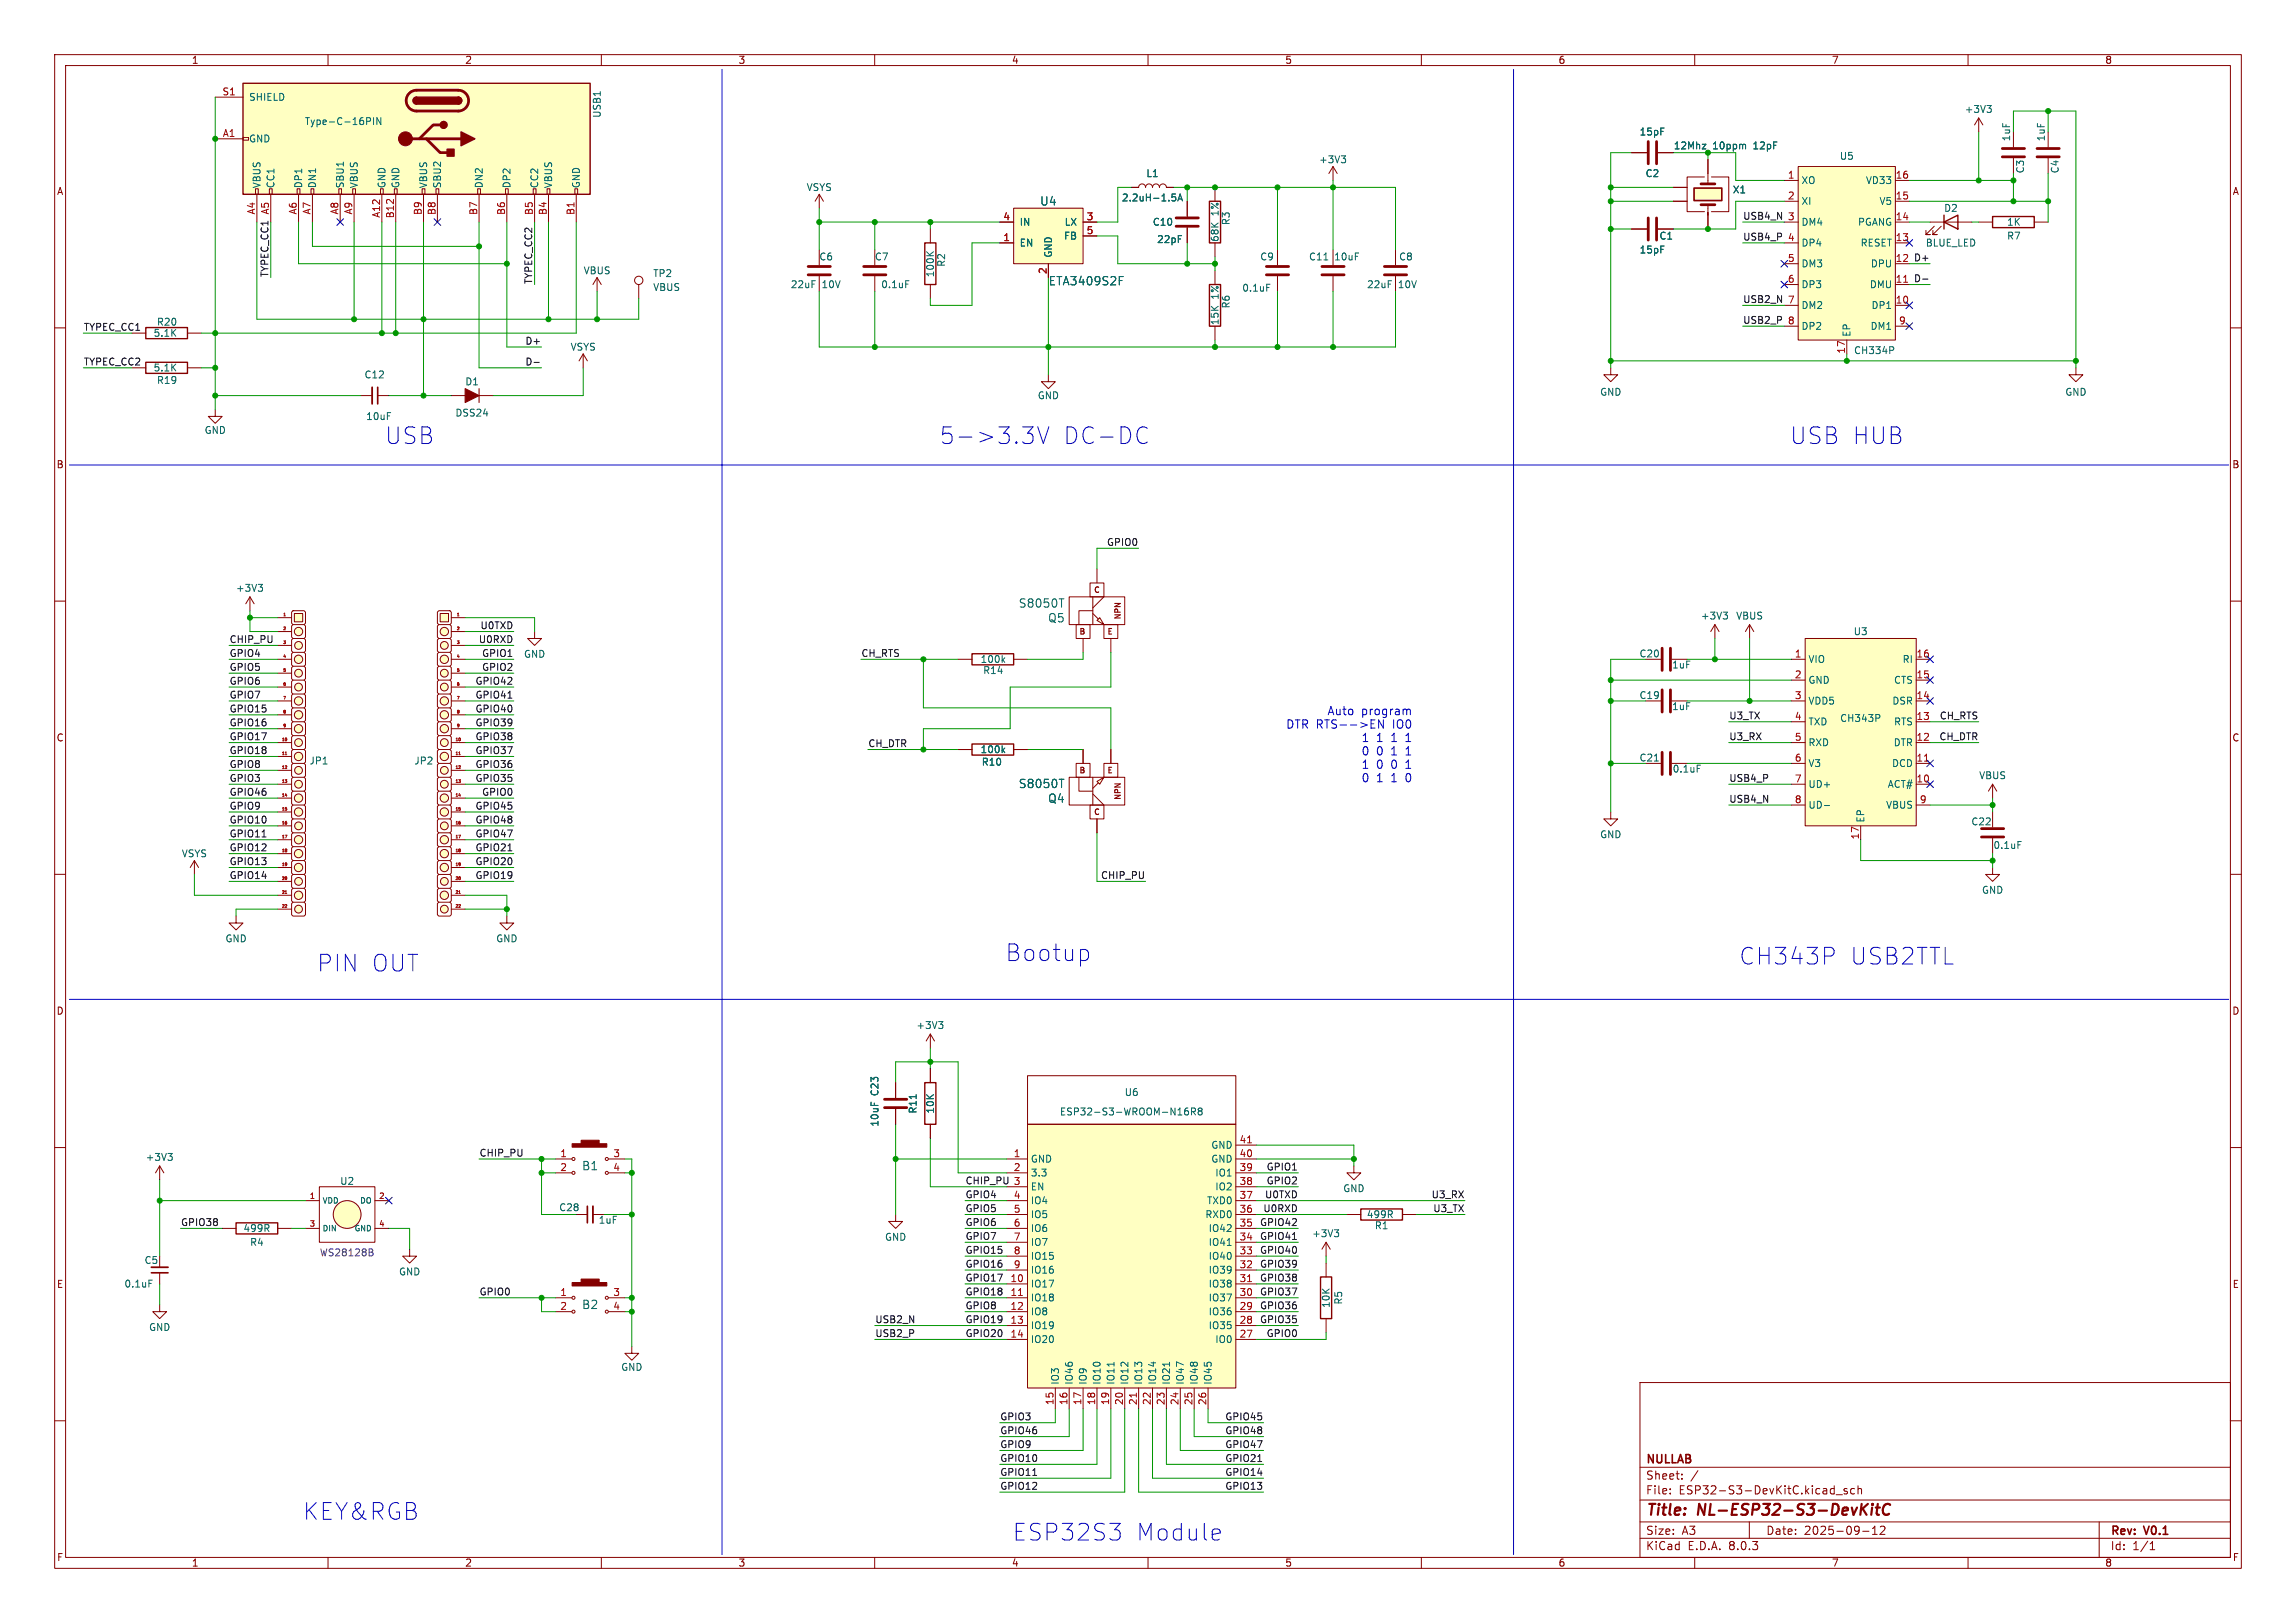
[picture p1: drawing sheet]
<svg xmlns="http://www.w3.org/2000/svg" width="420mm" height="297mm" viewBox="0 0 420 297" stroke-linecap="round" stroke-linejoin="round" font-family="sans-serif">
<defs><g id="words">
<g font-size="4.2" fill="#0000c2">
<text x="70.4" y="81.5">USB</text>
<text x="171.9" y="81.5">5-&gt;3.3V</text>
<text x="194.4" y="81.5">DC-DC</text>
<text x="327.4" y="81.5">USB HUB</text>
<text x="58" y="178">PIN OUT</text>
<text x="183.9" y="176.1">Bootup</text>
<text x="318.2" y="176.8">CH343P</text>
<text x="338.3" y="176.8">USB2TTL</text>
<text x="55.4" y="278.4">KEY&amp;RGB</text>
<text x="185.2" y="282.2">ESP32S3</text>
<text x="207.7" y="282.2">Module</text>
</g>
<g font-size="2.8" fill="#840000">
<text x="301" y="277.9">Title:</text>
<text x="310.6" y="277.9">NL-ESP32-S3-DevKitC</text>
</g>
<g font-size="2.1" fill="#006464">
<text x="190.2" y="37.8">U4</text>
<text x="191.7" y="52.4">ETA3409S2F</text>
<text x="186.3" y="111.4">S8050T</text>
<text x="191.6" y="114.1">Q5</text>
<text x="186.3" y="144.4">S8050T</text>
<text x="191.6" y="147.1">Q4</text>
<text x="106.4" y="214.4">B1</text>
<text x="106.4" y="239.8">B2</text>
</g>
<g font-size="2.1" fill="#0000c2">
<text x="242.8" y="131">Auto</text>
<text x="249" y="131">program</text>
<text x="235.2" y="133.4">DTR RTS--&gt;EN</text>
<text x="249.2" y="135.9">1</text>
<text x="251.9" y="135.9">1</text>
<text x="254.7" y="135.9">1</text>
<text x="254.8" y="133.4">IO0</text>
<text x="257.5" y="135.9">1</text>
<text x="249.2" y="138.4">0</text>
<text x="249.2" y="140.8">1</text>
<text x="249.2" y="143.3">0</text>
<text x="251.9" y="138.4">0</text>
<text x="251.9" y="140.8">0</text>
<text x="251.9" y="143.3">1</text>
<text x="254.7" y="138.4">1</text>
<text x="254.7" y="140.8">0</text>
<text x="254.7" y="143.3">1</text>
<text x="257.5" y="138.4">1</text>
<text x="257.5" y="140.8">1</text>
<text x="257.5" y="143.3">0</text>
</g>
<g font-size="2.1" fill="#840000">
<text x="301" y="268.2">NULLAB</text>
<text x="301" y="273.7">File:</text>
<text x="301" y="271">Sheet:</text>
<text x="307.1" y="273.7">ESP32-S3-DevKitC.kicad_sch</text>
<text x="301" y="281.1">Size:</text>
<text x="307.6" y="281.1">A3</text>
<text x="323" y="281.1">Date:</text>
<text x="330" y="281.1">2025-09-12</text>
<text x="386" y="281.3">Rev:</text>
<text x="392.4" y="281.3">V0.1</text>
<text x="301" y="283.9">KiCad</text>
<text x="308.7" y="283.9">E.D.A.</text>
<text x="316.3" y="283.9">8.0.3</text>
<text x="386" y="283.9">Id:</text>
<text x="390.1" y="283.9">1/1</text>
</g>
<g font-size="1.8" fill="#840000">
<text x="35" y="11.9">1</text>
<text x="85" y="11.9">2</text>
<text x="135" y="11.9">3</text>
<text x="185" y="11.9">4</text>
<text x="235" y="11.9">5</text>
<text x="285" y="11.9">6</text>
<text x="335" y="11.9">7</text>
<text x="385" y="11.9">8</text>
<text x="10.3" y="35.9">A</text>
<text x="408.3" y="35.9">A</text>
<text x="10.3" y="85.9">B</text>
<text x="408.2" y="85.9">B</text>
<text x="10.3" y="135.9">C</text>
<text x="408.2" y="135.9">C</text>
<text x="10.3" y="185.9">D</text>
<text x="408.2" y="185.9">D</text>
<text x="10.3" y="235.9">E</text>
<text x="408.3" y="235.9">E</text>
<text x="10.3" y="285.9">F</text>
<text x="35" y="286.9">1</text>
<text x="85" y="286.9">2</text>
<text x="135" y="286.9">3</text>
<text x="185" y="286.9">4</text>
<text x="235" y="286.9">5</text>
<text x="285" y="286.9">6</text>
<text x="335" y="286.9">7</text>
<text x="385" y="286.9">8</text>
<text x="408.3" y="285.9">F</text>
</g>
<g font-size="1.8" fill="#a90000">
<text x="40.6" y="17.5">S1</text>
<text x="40.7" y="25.1">A1</text>
<text x="327" y="32.8">1</text>
<text x="346.7" y="32.8">16</text>
<text x="46.7" y="39.3" transform="rotate(-90 46.7 39.3)">A4</text>
<text x="54.4" y="39.3" transform="rotate(-90 54.4 39.3)">A6</text>
<text x="56.9" y="39.3" transform="rotate(-90 56.9 39.3)">A7</text>
<text x="62" y="39.3" transform="rotate(-90 62 39.3)">A8</text>
<text x="64.5" y="39.3" transform="rotate(-90 64.5 39.3)">A9</text>
<text x="69.6" y="40" transform="rotate(-90 69.6 40)">A12</text>
<text x="72.1" y="40" transform="rotate(-90 72.1 40)">B12</text>
<text x="77.2" y="39.4" transform="rotate(-90 77.2 39.4)">B9</text>
<text x="79.8" y="39.4" transform="rotate(-90 79.8 39.4)">B8</text>
<text x="87.4" y="39.4" transform="rotate(-90 87.4 39.4)">B7</text>
<text x="92.5" y="39.4" transform="rotate(-90 92.5 39.4)">B6</text>
<text x="97.5" y="39.4" transform="rotate(-90 97.5 39.4)">B5</text>
<text x="100.1" y="39.4" transform="rotate(-90 100.1 39.4)">B4</text>
<text x="105.2" y="39.4" transform="rotate(-90 105.2 39.4)">B1</text>
<text x="183.4" y="40.4">4</text>
<text x="198.7" y="40.4">3</text>
<text x="327" y="36.6">2</text>
<text x="327" y="40.4">3</text>
<text x="346.7" y="40.4">14</text>
<text x="346.7" y="36.6">15</text>
<text x="183.4" y="44.2">1</text>
<text x="198.7" y="42.9">5</text>
<text x="327" y="44.2">4</text>
<text x="346.7" y="44.2">13</text>
<text x="191.5" y="50.2" transform="rotate(-90 191.5 50.2)">2</text>
<text x="327" y="48">5</text>
<text x="327" y="51.8">6</text>
<text x="346.7" y="51.8">11</text>
<text x="346.7" y="48">12</text>
<text x="327" y="55.6">7</text>
<text x="327" y="59.4">8</text>
<text x="346.7" y="55.6">10</text>
<text x="347.3" y="59.4">9</text>
<text x="337.6" y="64.8" transform="rotate(-90 337.6 64.8)">17</text>
<text x="328.2" y="120.4">1</text>
<text x="328.2" y="124.2">2</text>
<text x="350.5" y="124.2">15</text>
<text x="350.5" y="120.4">16</text>
<text x="328.2" y="128">3</text>
<text x="328.2" y="131.8">4</text>
<text x="350.5" y="131.8">13</text>
<text x="350.5" y="128">14</text>
<text x="328.2" y="135.6">5</text>
<text x="350.5" y="135.6">12</text>
<text x="328.2" y="139.4">6</text>
<text x="328.2" y="143.3">7</text>
<text x="350.5" y="143.3">10</text>
<text x="350.5" y="139.4">11</text>
<text x="328.2" y="147.1">8</text>
<text x="351.1" y="147.1">9</text>
<text x="340.1" y="153.7" transform="rotate(-90 340.1 153.7)">17</text>
<text x="226.7" y="209.3">41</text>
<text x="102.4" y="211.8">1</text>
<text x="102.4" y="214.4">2</text>
<text x="112.1" y="211.8">3</text>
<text x="112.1" y="214.4">4</text>
<text x="185.3" y="211.8">1</text>
<text x="185.3" y="214.4">2</text>
<text x="226.7" y="214.4">39</text>
<text x="226.7" y="211.8">40</text>
<text x="185.3" y="219.5">4</text>
<text x="185.3" y="222">5</text>
<text x="226.7" y="222">36</text>
<text x="226.7" y="219.5">37</text>
<text x="226.7" y="216.9">38</text>
<text x="185.3" y="224.5">6</text>
<text x="185.3" y="227.1">7</text>
<text x="226.7" y="227.1">34</text>
<text x="226.7" y="224.5">35</text>
<text x="185.3" y="229.6">8</text>
<text x="185.3" y="232.2">9</text>
<text x="226.7" y="232.2">32</text>
<text x="226.7" y="229.6">33</text>
<text x="102.4" y="237.2">1</text>
<text x="102.4" y="239.8">2</text>
<text x="112.1" y="237.2">3</text>
<text x="112.1" y="239.8">4</text>
<text x="184.7" y="234.7">10</text>
<text x="184.7" y="237.2">11</text>
<text x="184.7" y="239.8">12</text>
<text x="226.7" y="239.8">29</text>
<text x="226.7" y="237.2">30</text>
<text x="226.7" y="234.7">31</text>
<text x="184.7" y="242.3">13</text>
<text x="184.7" y="244.9">14</text>
<text x="226.7" y="244.9">27</text>
<text x="226.7" y="242.3">28</text>
<text x="192.8" y="257.2" transform="rotate(-90 192.8 257.2)">15</text>
<text x="195.3" y="257.2" transform="rotate(-90 195.3 257.2)">16</text>
<text x="197.9" y="257.2" transform="rotate(-90 197.9 257.2)">17</text>
<text x="200.4" y="257.2" transform="rotate(-90 200.4 257.2)">18</text>
<text x="202.9" y="257.2" transform="rotate(-90 202.9 257.2)">19</text>
<text x="205.5" y="257.2" transform="rotate(-90 205.5 257.2)">20</text>
<text x="208" y="257.2" transform="rotate(-90 208 257.2)">21</text>
<text x="210.6" y="257.2" transform="rotate(-90 210.6 257.2)">22</text>
<text x="213.1" y="257.2" transform="rotate(-90 213.1 257.2)">23</text>
<text x="215.6" y="257.2" transform="rotate(-90 215.6 257.2)">24</text>
<text x="218.2" y="257.2" transform="rotate(-90 218.2 257.2)">25</text>
<text x="220.7" y="257.2" transform="rotate(-90 220.7 257.2)">26</text>
</g>
<g font-size="1.8" fill="#006464">
<text x="45.5" y="18.6">SHIELD</text>
<text x="55.7" y="23.1">Type-C-16PIN</text>
<text x="110.1" y="21.7" transform="rotate(-90 110.1 21.7)">USB1</text>
<text x="359.3" y="20.9">+3V3</text>
<text x="45.5" y="26.3">GND</text>
<text x="299.8" y="25">15pF</text>
<text x="306.1" y="27.5">12Mhz</text>
<text x="313.3" y="27.5">10ppm</text>
<text x="320.9" y="27.5">12pF</text>
<text x="336.4" y="29.4">U5</text>
<text x="367.9" y="26" transform="rotate(-90 367.9 26)">1uF</text>
<text x="374.2" y="26" transform="rotate(-90 374.2 26)">1uF</text>
<text x="47.9" y="34.5" transform="rotate(-90 47.9 34.5)">VBUS</text>
<text x="50.4" y="34.5" transform="rotate(-90 50.4 34.5)">CC1</text>
<text x="55.5" y="34.5" transform="rotate(-90 55.5 34.5)">DP1</text>
<text x="58" y="34.5" transform="rotate(-90 58 34.5)">DN1</text>
<text x="63.1" y="34.5" transform="rotate(-90 63.1 34.5)">SBU1</text>
<text x="65.6" y="34.5" transform="rotate(-90 65.6 34.5)">VBUS</text>
<text x="70.7" y="34.5" transform="rotate(-90 70.7 34.5)">GND</text>
<text x="73.3" y="34.5" transform="rotate(-90 73.3 34.5)">GND</text>
<text x="78.3" y="34.5" transform="rotate(-90 78.3 34.5)">VBUS</text>
<text x="80.9" y="34.5" transform="rotate(-90 80.9 34.5)">SBU2</text>
<text x="88.5" y="34.5" transform="rotate(-90 88.5 34.5)">DN2</text>
<text x="93.6" y="34.5" transform="rotate(-90 93.6 34.5)">DP2</text>
<text x="98.7" y="34.5" transform="rotate(-90 98.7 34.5)">CC2</text>
<text x="101.2" y="34.5" transform="rotate(-90 101.2 34.5)">VBUS</text>
<text x="106.3" y="34.5" transform="rotate(-90 106.3 34.5)">GND</text>
<text x="147.5" y="35.2">VSYS</text>
<text x="209.6" y="32.6">L1</text>
<text x="241.2" y="30.1">+3V3</text>
<text x="300.9" y="32.6">C2</text>
<text x="316.9" y="35.6">X1</text>
<text x="329.4" y="33.9">XO</text>
<text x="341.2" y="33.9">VD33</text>
<text x="370.4" y="31.8" transform="rotate(-90 370.4 31.8)">C3</text>
<text x="376.8" y="31.8" transform="rotate(-90 376.8 31.8)">C4</text>
<text x="186.4" y="41.5">IN</text>
<text x="194.7" y="41.5">LX</text>
<text x="205.1" y="37.1">2.2uH-1.5A</text>
<text x="210.8" y="41.5">C10</text>
<text x="223.1" y="39.5" transform="rotate(-90 223.1 39.5)">1%</text>
<text x="225.1" y="41.3" transform="rotate(-90 225.1 41.3)">R3</text>
<text x="329.4" y="37.7">XI</text>
<text x="329.4" y="41.5">DM4</text>
<text x="339.8" y="41.5">PGANG</text>
<text x="343.7" y="37.7">V5</text>
<text x="355.5" y="39">D2</text>
<text x="367" y="41.5">1K</text>
<text x="149.8" y="47.9">C6</text>
<text x="159.9" y="47.9">C7</text>
<text x="186.4" y="45.3">EN</text>
<text x="192.6" y="47.2" transform="rotate(-90 192.6 47.2)">GND</text>
<text x="194.5" y="44">FB</text>
<text x="211.6" y="44.7">22pF</text>
<text x="223.1" y="44.4" transform="rotate(-90 223.1 44.4)">68K</text>
<text x="230.4" y="47.9">C9</text>
<text x="239.4" y="47.9">C11</text>
<text x="243.9" y="47.9">10uF</text>
<text x="255.8" y="47.9">C8</text>
<text x="299.8" y="46.6">15pF</text>
<text x="303.5" y="44">C1</text>
<text x="329.4" y="45.3">DP4</text>
<text x="340.3" y="45.3">RESET</text>
<text x="352.2" y="45.3">BLUE_LED</text>
<text x="367" y="44">R7</text>
<text x="106.7" y="50.4">VBUS</text>
<text x="119.4" y="50.9">TP2</text>
<text x="119.4" y="53.4">VBUS</text>
<text x="144.6" y="52.9">22uF</text>
<text x="150.4" y="52.9">10V</text>
<text x="161.1" y="52.9">0.1uF</text>
<text x="171" y="50.8" transform="rotate(-90 171 50.8)">100K</text>
<text x="173.1" y="48.9" transform="rotate(-90 173.1 48.9)">R2</text>
<text x="227.1" y="53.6">0.1uF</text>
<text x="250" y="52.9">22uF</text>
<text x="255.8" y="52.9">10V</text>
<text x="329.4" y="49.1">DM3</text>
<text x="329.4" y="52.9">DP3</text>
<text x="341.9" y="52.9">DMU</text>
<text x="342.1" y="49.1">DPU</text>
<text x="28.6" y="59.8">R20</text>
<text x="223.1" y="59.6" transform="rotate(-90 223.1 59.6)">15K</text>
<text x="223.1" y="54.7" transform="rotate(-90 223.1 54.7)">1%</text>
<text x="225.1" y="56.5" transform="rotate(-90 225.1 56.5)">R6</text>
<text x="329.4" y="56.7">DM2</text>
<text x="342.2" y="56.7">DP1</text>
<text x="28" y="61.8">5.1K</text>
<text x="104.3" y="64.4">VSYS</text>
<text x="329.4" y="60.6">DP2</text>
<text x="338.7" y="61.7" transform="rotate(-90 338.7 61.7)">EP</text>
<text x="339" y="65">CH334P</text>
<text x="342.1" y="60.6">DM1</text>
<text x="28" y="68.2">5.1K</text>
<text x="28.6" y="70.5">R19</text>
<text x="66.6" y="69.4">C12</text>
<text x="85" y="70.7">D1</text>
<text x="66.9" y="77.1">10uF</text>
<text x="83.2" y="76.4">DSS24</text>
<text x="189.7" y="73.3">GND</text>
<text x="292.6" y="72.6">GND</text>
<text x="377.7" y="72.6">GND</text>
<text x="37.3" y="79.6">GND</text>
<text x="43.1" y="108.5">+3V3</text>
<text x="311" y="113.6">+3V3</text>
<text x="317.5" y="113.6">VBUS</text>
<text x="339" y="116.4">U3</text>
<text x="95.8" y="120.6">GND</text>
<text x="179.3" y="121.5">100k</text>
<text x="179.7" y="123.5">R14</text>
<text x="299.8" y="120.5">C20</text>
<text x="305.8" y="122.5">1uF</text>
<text x="330.7" y="121.5">VIO</text>
<text x="330.7" y="125.3">GND</text>
<text x="346.4" y="125.3">CTS</text>
<text x="347.9" y="121.5">RI</text>
<text x="299.8" y="128.1">C19</text>
<text x="305.8" y="130.1">1uF</text>
<text x="330.7" y="129.1">VDD5</text>
<text x="346.1" y="129.1">DSR</text>
<text x="330.7" y="132.9">TXD</text>
<text x="330.7" y="136.8">RXD</text>
<text x="336.5" y="132.3">CH343P</text>
<text x="346.3" y="136.8">DTR</text>
<text x="346.4" y="132.9">RTS</text>
<text x="56.5" y="140.1">JP1</text>
<text x="75.7" y="140.1">JP2</text>
<text x="179.3" y="138">100k</text>
<text x="179.5" y="140.3">R10</text>
<text x="299.8" y="139.5">C21</text>
<text x="305.9" y="141.6">0.1uF</text>
<text x="330.7" y="140.6">V3</text>
<text x="346" y="140.6">DCD</text>
<text x="361.9" y="142.8">VBUS</text>
<text x="330.7" y="144.4">UD+</text>
<text x="330.7" y="148.2">UD-</text>
<text x="344.9" y="148.2">VBUS</text>
<text x="345.2" y="144.4">ACT#</text>
<text x="292.6" y="153.6">GND</text>
<text x="341.2" y="150.6" transform="rotate(-90 341.2 150.6)">EP</text>
<text x="360.5" y="151.2">C22</text>
<text x="364.6" y="155.5">0.1uF</text>
<text x="33.2" y="157.1">VSYS</text>
<text x="362.5" y="163.7">GND</text>
<text x="41.1" y="172.6">GND</text>
<text x="90.7" y="172.6">GND</text>
<text x="167.5" y="188.5">+3V3</text>
<text x="160.9" y="200.7" transform="rotate(-90 160.9 200.7)">C23</text>
<text x="167.9" y="203.9" transform="rotate(-90 167.9 203.9)">R11</text>
<text x="171" y="203.9" transform="rotate(-90 171 203.9)">10K</text>
<text x="205.6" y="200.8">U6</text>
<text x="160.9" y="206.3" transform="rotate(-90 160.9 206.3)">10uF</text>
<text x="193.8" y="204.3">ESP32-S3-WROOM-N16R8</text>
<text x="26.6" y="212.6">+3V3</text>
<text x="188.5" y="213">GND</text>
<text x="188.5" y="215.5">3.3</text>
<text x="221.5" y="213">GND</text>
<text x="221.5" y="210.4">GND</text>
<text x="222.2" y="215.5">IO1</text>
<text x="62.1" y="217">U2</text>
<text x="102.2" y="221.8">C28</text>
<text x="188.5" y="218">EN</text>
<text x="188.5" y="220.6">IO4</text>
<text x="220.7" y="220.6">TXD0</text>
<text x="222.2" y="218">IO2</text>
<text x="245.6" y="218.4">GND</text>
<text x="44.4" y="225.7">499R</text>
<text x="109.4" y="224.1">1uF</text>
<text x="161.8" y="227.2">GND</text>
<text x="188.5" y="223.1">IO5</text>
<text x="188.5" y="225.7">IO6</text>
<text x="220.4" y="223.1">RXD0</text>
<text x="221" y="225.7">IO42</text>
<text x="239.9" y="226.6">+3V3</text>
<text x="249.9" y="223.1">499R</text>
<text x="251.4" y="225.1">R1</text>
<text x="26.3" y="231.5">C5</text>
<text x="45.6" y="228.2">R4</text>
<text x="72.9" y="233.6">GND</text>
<text x="188.5" y="228.2">IO7</text>
<text x="188.5" y="230.7">IO15</text>
<text x="188.5" y="233.3">IO16</text>
<text x="221" y="233.3">IO39</text>
<text x="221" y="230.7">IO40</text>
<text x="221" y="228.2">IO41</text>
<text x="22.7" y="235.8">0.1uF</text>
<text x="188.5" y="235.8">IO17</text>
<text x="188.5" y="238.4">IO18</text>
<text x="221" y="238.4">IO37</text>
<text x="221" y="235.8">IO38</text>
<text x="243.4" y="239.4" transform="rotate(-90 243.4 239.4)">10K</text>
<text x="245.7" y="238.8" transform="rotate(-90 245.7 238.8)">R5</text>
<text x="27.2" y="243.8">GND</text>
<text x="188.5" y="240.9">IO8</text>
<text x="188.5" y="243.4">IO19</text>
<text x="188.5" y="246">IO20</text>
<text x="221" y="243.4">IO35</text>
<text x="221" y="240.9">IO36</text>
<text x="222.2" y="246">IO0</text>
<text x="113.5" y="251.1">GND</text>
<text x="193.9" y="253.5" transform="rotate(-90 193.9 253.5)">IO3</text>
<text x="196.4" y="253.5" transform="rotate(-90 196.4 253.5)">IO46</text>
<text x="199" y="253.5" transform="rotate(-90 199 253.5)">IO9</text>
<text x="201.5" y="253.5" transform="rotate(-90 201.5 253.5)">IO10</text>
<text x="204.1" y="253.5" transform="rotate(-90 204.1 253.5)">IO11</text>
<text x="206.6" y="253.5" transform="rotate(-90 206.6 253.5)">IO12</text>
<text x="209.1" y="253.5" transform="rotate(-90 209.1 253.5)">IO13</text>
<text x="211.7" y="253.5" transform="rotate(-90 211.7 253.5)">IO14</text>
<text x="214.2" y="253.5" transform="rotate(-90 214.2 253.5)">IO21</text>
<text x="216.8" y="253.5" transform="rotate(-90 216.8 253.5)">IO47</text>
<text x="219.3" y="253.5" transform="rotate(-90 219.3 253.5)">IO48</text>
<text x="221.8" y="253.5" transform="rotate(-90 221.8 253.5)">IO45</text>
</g>
<g font-size="1.8" fill="#0f0f0f">
<text x="318.8" y="40.3">USB4_N</text>
<text x="318.8" y="44.1">USB4_P</text>
<text x="350" y="47.9">D+</text>
<text x="49.2" y="50.8" transform="rotate(-90 49.2 50.8)">TYPEC_CC1 A5</text>
<text x="97.4" y="52.1" transform="rotate(-90 97.4 52.1)">TYPEC_CC2</text>
<text x="350" y="51.7">D-</text>
<text x="318.8" y="55.5">USB2_N</text>
<text x="318.8" y="59.3">USB2_P</text>
<text x="15.2" y="60.6">TYPEC_CC1</text>
<text x="96" y="63.2">D+</text>
<text x="15.2" y="67">TYPEC_CC2</text>
<text x="96" y="67">D-</text>
<text x="202.4" y="100">GPIO0</text>
<text x="41.9" y="117.8">CHIP_PU</text>
<text x="87.5" y="117.8">U0RXD</text>
<text x="87.8" y="115.2">U0TXD</text>
<text x="41.9" y="122.8">GPIO5</text>
<text x="41.9" y="125.4">GPIO6</text>
<text x="41.9" y="120.3">GPIO4</text>
<text x="86.9" y="125.4">GPIO42</text>
<text x="88.1" y="120.3">GPIO1</text>
<text x="88.1" y="122.8">GPIO2</text>
<text x="157.5" y="120.3">CH_RTS</text>
<text x="41.9" y="127.9">GPIO7</text>
<text x="41.9" y="130.5">GPIO15</text>
<text x="86.9" y="130.5">GPIO40</text>
<text x="86.9" y="127.9">GPIO41</text>
<text x="316.2" y="131.7">U3_TX</text>
<text x="354.7" y="131.7">CH_RTS</text>
<text x="41.9" y="133">GPIO16</text>
<text x="41.9" y="135.5">GPIO17</text>
<text x="86.9" y="133">GPIO39</text>
<text x="86.9" y="135.5">GPIO38</text>
<text x="158.7" y="136.8">CH_DTR</text>
<text x="316.2" y="135.5">U3_RX</text>
<text x="354.7" y="135.5">CH_DTR</text>
<text x="41.9" y="140.6">GPIO8</text>
<text x="41.9" y="143.2">GPIO3</text>
<text x="41.9" y="138.1">GPIO18</text>
<text x="86.9" y="143.2">GPIO35</text>
<text x="86.9" y="140.6">GPIO36</text>
<text x="86.9" y="138.1">GPIO37</text>
<text x="316.2" y="143.2">USB4_P</text>
<text x="41.9" y="145.7">GPIO46</text>
<text x="41.9" y="148.2">GPIO9</text>
<text x="86.9" y="148.2">GPIO45</text>
<text x="88.1" y="145.7">GPIO0</text>
<text x="316.2" y="147">USB4_N</text>
<text x="41.9" y="153.3">GPIO11</text>
<text x="41.9" y="155.9">GPIO12</text>
<text x="41.9" y="150.8">GPIO10</text>
<text x="86.9" y="150.8">GPIO48</text>
<text x="86.9" y="153.3">GPIO47</text>
<text x="86.9" y="155.9">GPIO21</text>
<text x="41.9" y="160.9">GPIO14</text>
<text x="41.9" y="158.4">GPIO13</text>
<text x="86.9" y="160.9">GPIO19</text>
<text x="86.9" y="158.4">GPIO20</text>
<text x="201.3" y="160.9">CHIP_PU</text>
<text x="87.6" y="211.7">CHIP_PU</text>
<text x="231.6" y="214.3">GPIO1</text>
<text x="176.5" y="216.8">CHIP_PU 3</text>
<text x="176.5" y="219.4">GPIO4</text>
<text x="176.5" y="221.9">GPIO5</text>
<text x="231" y="221.9">U0RXD</text>
<text x="231.3" y="219.4">U0TXD</text>
<text x="231.6" y="216.8">GPIO2</text>
<text x="261.8" y="219.4">U3_RX</text>
<text x="262.1" y="221.9">U3_TX</text>
<text x="33" y="224.4">GPIO38</text>
<text x="176.5" y="227">GPIO7</text>
<text x="176.5" y="224.4">GPIO6</text>
<text x="230.4" y="227">GPIO41</text>
<text x="230.4" y="224.4">GPIO42</text>
<text x="176.5" y="232.1">GPIO16</text>
<text x="176.5" y="229.5">GPIO15</text>
<text x="230.4" y="229.5">GPIO40</text>
<text x="230.4" y="232.1">GPIO39</text>
<text x="87.6" y="237.1">GPIO0</text>
<text x="176.5" y="234.6">GPIO17</text>
<text x="176.5" y="237.1">GPIO18</text>
<text x="176.5" y="239.7">GPIO8</text>
<text x="230.4" y="234.6">GPIO38</text>
<text x="230.4" y="237.1">GPIO37</text>
<text x="230.4" y="239.7">GPIO36</text>
<text x="160" y="242.2">USB2_N</text>
<text x="160" y="244.8">USB2_P</text>
<text x="176.5" y="244.8">GPIO20</text>
<text x="176.5" y="242.2">GPIO19</text>
<text x="230.4" y="242.2">GPIO35</text>
<text x="231.6" y="244.8">GPIO0</text>
<text x="182.9" y="260">GPIO3</text>
<text x="182.9" y="262.5">GPIO46</text>
<text x="224" y="260">GPIO45</text>
<text x="224" y="262.5">GPIO48</text>
<text x="182.9" y="265.1">GPIO9</text>
<text x="182.9" y="267.6">GPIO10</text>
<text x="224" y="265.1">GPIO47</text>
<text x="224" y="267.6">GPIO21</text>
<text x="182.9" y="270.2">GPIO11</text>
<text x="182.9" y="272.7">GPIO12</text>
<text x="224" y="270.2">GPIO14</text>
<text x="224" y="272.7">GPIO13</text>
</g>
<text font-size="1.8" fill="#840084" x="58.4" y="230.1">WS28128B</text>
<g font-size="1.4" fill="#840000">
<text x="199.9" y="108.8">C</text>
<text x="205.3" y="113.5" transform="rotate(-90 205.3 113.5)">NPN</text>
<text x="197.3" y="116.4">B</text>
<text x="202.4" y="116.4">E</text>
<text x="197.3" y="141.8">B</text>
<text x="202.4" y="141.8">E</text>
<text x="199.9" y="149.4">C</text>
<text x="205.3" y="146.6" transform="rotate(-90 205.3 146.6)">NPN</text>
</g>
<g font-size="1.4" fill="#a90000">
<text x="56.5" y="219.5">1</text>
<text x="69.2" y="219.5">2</text>
<text x="56.5" y="224.5">3</text>
<text x="69.2" y="224.5">4</text>
</g>
<g font-size="1.4" fill="#006464">
<text x="58.9" y="220.4">VDD</text>
<text x="65.7" y="220.4">DO</text>
<text x="58.9" y="225.5">DIN</text>
<text x="64.7" y="225.5">GND</text>
</g>
<g font-size=".7" fill="#a90000">
<text x="51.7" y="112.8">1</text>
<text x="83.4" y="112.8">1</text>
<text x="51.7" y="115.3">2</text>
<text x="51.7" y="117.9">3</text>
<text x="83.4" y="115.3">2</text>
<text x="83.4" y="117.9">3</text>
<text x="51.7" y="120.4">4</text>
<text x="51.7" y="122.9">5</text>
<text x="51.7" y="125.5">6</text>
<text x="83.4" y="120.4">4</text>
<text x="83.4" y="122.9">5</text>
<text x="83.4" y="125.5">6</text>
<text x="51.7" y="128">7</text>
<text x="51.7" y="130.6">8</text>
<text x="83.4" y="128">7</text>
<text x="83.4" y="130.6">8</text>
<text x="51.4" y="135.6">10</text>
<text x="51.7" y="133.1">9</text>
<text x="83.2" y="135.6">10</text>
<text x="83.4" y="133.1">9</text>
<text x="51.4" y="138.2">11</text>
<text x="51.4" y="140.7">12</text>
<text x="51.4" y="143.3">13</text>
<text x="83.2" y="138.2">11</text>
<text x="83.2" y="140.7">12</text>
<text x="83.2" y="143.3">13</text>
<text x="51.4" y="145.8">14</text>
<text x="51.4" y="148.3">15</text>
<text x="83.2" y="145.8">14</text>
<text x="83.2" y="148.3">15</text>
<text x="51.4" y="150.9">16</text>
<text x="51.4" y="153.4">17</text>
<text x="51.4" y="156">18</text>
<text x="83.2" y="150.9">16</text>
<text x="83.2" y="153.4">17</text>
<text x="83.2" y="156">18</text>
<text x="51.4" y="158.5">19</text>
<text x="51.4" y="161">20</text>
<text x="83.2" y="158.5">19</text>
<text x="83.2" y="161">20</text>
<text x="51.4" y="163.6">21</text>
<text x="51.4" y="166.1">22</text>
<text x="83.2" y="163.6">21</text>
<text x="83.2" y="166.1">22</text>
</g>
</g></defs>
<g fill="none" stroke="#840000" stroke-width=".18">
<path d="M10 10h400v277h-400zM12 12h396v273h-396zM60 10v2M110 10v2M160 10v2M210 10v2M260 10v2M310 10v2M360 10v2M10 60h2M408 60h2M10 110h2"/>
<path d="M408 110h2M10 160h2M408 160h2M170.2 195.6v2.5M10 210h2M170.2 205.7v2.6M408 210h2M10 260h2M300 253h108v32h-108zM408 260h2M300 278.5h108M300 274.5h108"/>
<path d="M300 268.5h108M305.5 273.2v.2M305.5 272.5v.1M307.7 270.5v.2M307.7 269.8v.1M310.6 269.1l-1.3 1.9M320 278.5v3M335.9 273.5h1.1M337.9 272.5l-.4-.1-.2 .2 .1 .2 .5 .2v.3h-.6M339.2 272.5l-.4-.1-.3 .3v.4l.2 .2h.5M339.9 272.5l.2-.1 .3 .1 .1 .9M339.9 271.9v1.5"/>
<path d="M342.5 279.7l.4-.4v1.5M343.9 279.4l.6-.1 .2 .1 .1 .3-.9 1.1h.9M384 278.5v6.5M60 285v2M110 285v2M160 285v2M210 285v2M260 285v2M300 281.5h108M310 285v2M340.7 280.2h1.2M342.5 280.8h.9"/>
<path d="M360 285v2M393.3 283.6h.9M393.3 282.5l.4-.4v1.5"/>
</g>
<path d="M340.7 276.1l.7 1.1M341.7 275.2l-1.3 1.1M342.5 275.9l-.2 1.3M342.5 275.2l-.1 .1 .1 .1M342.5 275.2l.1 .1-.1 .1M342.5 275.2v.2M343.1 275.9h.8M343.5 275.2l-.2 1.7v.2l.4 .1M345.8 275.4a.88 .88 0 0 0-1.1 0 .88 .88 0 0 0-.3 .9 .69 .69 0 0 0 .3 .8 .69 .69 0 0 0 .8-.1" fill="none" stroke="#840000" stroke-width=".4"/>
<path d="M169.2 198.1h2v7.6h-2z" fill="none" stroke="#840000" stroke-width=".25"/>
<path d="M167.6 200.3v.8" fill="none" stroke="#006464" stroke-width=".18"/>
<path d="M200.7 113.5l.5-.5 .7 1.3z" fill="#ffffc2"/>
<g fill="none" stroke="#840000" stroke-width=".18">
<path d="M66 72.4h2.1M69.1 72.4h2M195.6 109.2h10.1v5.1h-10.1zM196.8 114.3h2.6v2.5h-2.6zM198.1 116.8v2.6M199.4 106.7h2.5v2.5h-2.5zM199.9 111.8h-2.5v2.5M199.9 109.2v5.1M199.9 112.3l1 1M200.7 113.5l.5-.5 .7 1.3zM200.7 104.1v2.6M201.9 114.3h2.6v2.5h-2.6z"/>
<path d="M201.9 109.2l-2 2.1M203.2 116.8v2.6M92.7 167.6v1.3h1.3l-1.3 1.3-1.3-1.3h1.3M163.8 198.1v2.8M163.8 202.9v2.8"/>
</g>
<path d="M193.7 109.6h.9" fill="none" stroke="#006464" stroke-width=".18"/>
<path d="M161.8 201.2h4.1M161.8 202.7h4.1" fill="none" stroke="#840000" stroke-width=".51"/>
<path d="M68.1 70.9v3" fill="none" stroke="#840000" stroke-width=".33"/>
<path d="M69.1 70.9v3" fill="none" stroke="#840000" stroke-width=".3"/>
<path d="M200.7 143l1.2-.8-.7 1.3z" fill="#ffffc2"/>
<g fill="none" stroke="#840000" stroke-width=".18">
<path d="M149.9 35.6v2.5M149.9 35.6l-.8 1.2M149.9 35.6l.7 1.2M149.9 45.7v2.8M149.9 50.5v2.8M24.1 67.3h2.6M24.1 61h2.6M34.3 67.3h2.5M34.3 61h2.5M313.7 114.3l-.8 1.3M313.7 114.3v2.5M313.7 114.3l.8 1.3"/>
<path d="M196.8 139.7h2.6v2.5h-2.6zM198.1 137.2v2.5M201.9 139.7h2.6v2.5h-2.6zM203.2 137.2v2.5M301 128.3h2.8M301 139.7h2.8M195.6 142.2h10.1v5.1h-10.1zM197.4 142.2v2.6h2.5M199.4 147.3h2.5v2.6h-2.5zM199.9 145.3l2 2M199.9 142.2v5.1M200.7 143l1.2-.8-.7 1.3z"/>
<path d="M200.7 149.9v2.5M200.9 143.3l-1 1M294.6 148.6v1.3h1.3l-1.3 1.2-1.2-1.2h1.2M242.6 227.3l-.8 1.3M242.6 227.3v2.6M242.6 227.3l.7 1.3M115.6 246.4v1.2h1.2l-1.2 1.3-1.3-1.3h1.3"/>
</g>
<path d="M315.2 112h.8l-.4 .5M315.7 112.5l.3 .2v.3l-.3 .3M302.6 139.3h.8M193.7 142.6h.9M310.5 140h.6M244.1 225h.8l-.5 .5M244.6 225.5l.3 .3v.3l-.3 .2" fill="none" stroke="#006464" stroke-width=".18"/>
<path d="M147.8 48.8h4.1M147.8 50.3h4.1M304 126.2v4.1M304 137.7v4M305.6 126.2v4.1M305.6 137.7v4" fill="none" stroke="#840000" stroke-width=".51"/>
<path d="M26.7 59.9h7.6v2.1h-7.6zM26.7 66.3h7.6v2h-7.6z" fill="none" stroke="#840000" stroke-width=".25"/>
<path d="M328.9 30.5h17.8v31.7h-17.8z" fill="#ffffc2"/>
<g fill="none" stroke="#840000" stroke-width=".18">
<path d="M326.4 33h2.5M326.4 36.8h2.5M328.9 30.5h17.8v31.7h-17.8zM346.7 33h2.5M346.7 36.8h2.5M326.4 55.9h2.5M326.4 52.1h2.5M326.4 48.3h2.5M326.4 44.5h2.5M326.4 40.6h2.5M326.4 59.7h2.5M346.7 55.9h2.5"/>
<path d="M346.7 52.1h2.5M346.7 48.3h2.5M346.7 44.5h2.5M346.7 40.6h2.5M346.7 59.7h2.5M337.8 62.2v2.6"/>
</g>
<path d="M348.2 51.7h.7" fill="none" stroke="#a90000" stroke-width=".18"/>
<path d="M346.2 63.4l.2 .3-.1 .3-.1 .1" fill="none" stroke="#006464" stroke-width=".18"/>
<path d="M185.4 38.1h12.7v10.2h-12.7z" fill="#ffffc2"/>
<g fill="none" stroke="#840000" stroke-width=".18">
<path d="M185.4 38.1h12.7v10.2h-12.7zM361.9 21.6l-.7 1.3M361.9 21.6v2.5M361.9 21.6l.8 1.3M182.9 44.5h2.5M182.9 40.6h2.5M191.8 48.3v2.5M198.1 40.6h2.6M198.1 43.2h2.6M298.4 41.9h2.8M303.3 41.9h2.8M320 114.3l-.7 1.3"/>
<path d="M320 114.3v2.5M320 114.3l.8 1.3M43.2 167.6v1.3h1.2l-1.2 1.3-1.3-1.3h1.3M247.6 213.4v1.2h1.3l-1.3 1.3-1.2-1.3h1.2M246.4 222.2h2.5M256.5 222.2h2.6"/>
</g>
<path d="M363.5 19.3h.7l-.4 .5M364 19.8l.2 .2v.3l-.2 .3M204.7 51.3h.6M204.7 50.6h.8" fill="none" stroke="#006464" stroke-width=".18"/>
<path d="M248.9 221.2h7.6v2.1h-7.6z" fill="none" stroke="#840000" stroke-width=".25"/>
<path d="M301.5 39.9v4M303 39.9v4" fill="none" stroke="#840000" stroke-width=".51"/>
<path d="M44.4 15.2h63.5v20.4h-63.5z" fill="#ffffc2"/>
<g fill="none" stroke="#840000" stroke-width=".18">
<path d="M39.4 17.8h5M39.4 25.4h5M44.4 25.1h1.1v.6h-1.1zM46.7 34.5h.5v1.1h-.5zM47 35.6v5M49.3 34.5h.5v1.1h-.5zM49.5 35.6v5M54.4 34.5h.5v1.1h-.5zM54.6 35.6v5M56.9 34.5h.5v1.1h-.5zM57.1 35.6v5M62 34.5h.5v1.1h-.5z"/>
<path d="M62.2 35.6v5M64.5 34.5h.5v1.1h-.5zM64.8 35.6v5M69.6 34.5h.5v1.1h-.5zM69.8 35.6v5M72.1 34.5h.5v1.1h-.5zM72.4 35.6v5M77.2 34.5h.5v1.1h-.5zM77.5 35.6v5M79.8 34.5h.5v1.1h-.5zM80 35.6v5M87.4 34.5h.5v1.1h-.5z"/>
<path d="M87.6 35.6v5M92.5 34.5h.5v1.1h-.5zM92.7 35.6v5M97.5 34.5h.5v1.1h-.5zM97.8 35.6v5M100.1 34.5h.5v1.1h-.5zM100.3 35.6v5M105.2 34.5h.5v1.1h-.5zM105.4 35.6v5M109.2 50.8l-.7 1.3M109.2 50.8v2.5M109.2 50.8l.8 1.3"/>
</g>
<path d="M44.4 15.2h63.5v20.4h-63.5zM76.2 17.8a.63 .63 0 0 0-.6 .6 .63 .63 0 0 0 .6 .6M83.8 17.8a.64 .64 0 0 1 .7 .6 .64 .64 0 0 1-.7 .7" fill="none" stroke="#840000" stroke-width=".25"/>
<path d="M74.9 17.1l.5-.4 .6-.2h7.8a1.91 1.91 0 0 1 1.9 1.9 1.91 1.91 0 0 1-1.9 1.9h-7.6a1.9 1.9 0 0 1-1.8-1.2 1.9 1.9 0 0 1 .5-2zM74.2 25.4h10.1M78 25.4l2.5 2.5h1.3M80.5 22.9h-1.3l-2.5 2.5" fill="none" stroke="#840000" stroke-width=".51"/>
<g fill="#840000" stroke="#840000" stroke-width=".25">
<path d="M75.8 18l.4-.2v1.2a.63 .63 0 0 1-.6-.3 .63 .63 0 0 1 .2-.7z"/>
<path d="M76.2 17.8h7.6v1.3h-7.6z"/>
<path d="M83.8 17.8a.64 .64 0 0 1 .7 .6 .64 .64 0 0 1-.7 .7z"/>
<path d="M84.3 24.1l2.6 1.3-2.6 1.3z"/>
<path d="M81.8 27.3h1.3v1.3h-1.3z"/>
<circle cx="81.2" cy="22.9" r=".63"/>
</g>
<circle cx="74.2" cy="25.4" r="1.27" fill="#840000" stroke="#840000" stroke-width=".18"/>
<path d="M67.1 21.5h.5l.2 .3-.1 .3-.6 .1M68.3 21.5v1.3M69.7 21.5v1.3l-.8-1.3v1.3" fill="none" stroke="#006464" stroke-width=".18"/>
<path d="M309.9 34.4h5.1v2.3h-5.1z" fill="#ffffc2"/>
<path d="M306.1 34.3h2.5M306.1 36.8h2.5M311.8 32.4h-3.2v6.3h3.2M312.4 37.5v1.9v-.5M312.4 29.2v4.5M312.4 39.4v2.5M313.1 32.4h3.1v6.3h-3.1" fill="none" stroke="#840000" stroke-width=".18"/>
<path d="M309.9 34.4h5.1v2.3h-5.1z" fill="none" stroke="#840000" stroke-width=".3"/>
<path d="M311.1 33.7h2.6M311.1 37.5h2.6" fill="none" stroke="#840000" stroke-width=".51"/>
<path d="M311.4 26.4h.6l-.6 .8h.6M319.1 26.4l.2 .2v.6" fill="none" stroke="#006464" stroke-width=".18"/>
<g fill="#ffffc2" stroke="#ffffc2" stroke-width=".18">
<circle cx="54.6" cy="148.6" r=".76"/>
<circle cx="54.6" cy="146" r=".76"/>
<circle cx="54.6" cy="143.5" r=".71"/>
<circle cx="54.6" cy="141" r=".71"/>
<circle cx="54.6" cy="138.4" r=".76"/>
</g>
<path d="M53.8 112.3h1.6v1.5h-1.6z" fill="#ffffc2"/>
<g fill="#ffffc2" stroke="#ffffc2" stroke-width=".18">
<circle cx="54.6" cy="135.9" r=".71"/>
<circle cx="54.6" cy="133.3" r=".76"/>
<circle cx="54.6" cy="130.8" r=".76"/>
<circle cx="54.6" cy="128.3" r=".76"/>
<circle cx="54.6" cy="125.7" r=".71"/>
<circle cx="54.6" cy="123.2" r=".71"/>
<circle cx="54.6" cy="120.6" r=".76"/>
<circle cx="54.6" cy="118.1" r=".71"/>
<circle cx="54.6" cy="115.6" r=".76"/>
<circle cx="54.6" cy="166.4" r=".71"/>
<circle cx="54.6" cy="163.8" r=".76"/>
<circle cx="54.6" cy="161.3" r=".71"/>
<circle cx="54.6" cy="158.7" r=".76"/>
<circle cx="54.6" cy="156.2" r=".76"/>
<circle cx="54.6" cy="153.7" r=".76"/>
<circle cx="54.6" cy="151.1" r=".71"/>
<circle cx="81.3" cy="148.6" r=".76"/>
<circle cx="81.3" cy="146" r=".76"/>
<circle cx="81.3" cy="143.5" r=".71"/>
<circle cx="81.3" cy="141" r=".71"/>
<circle cx="81.3" cy="138.4" r=".76"/>
</g>
<g fill="none" stroke="#840000" stroke-width=".18">
<path d="M298.4 27.9h2.8M303.3 27.9h2.8M50.8 113h2.5M50.8 115.6h2.5M50.8 118.1h2.5M53.6 119.4l-.3 .2v2.1l.3 .2h2l.3-.2v-2.1l-.3-.2M53.6 116.8l-.3 .3v2l.3 .3h2l.3-.3v-2l-.3-.3M53.6 114.3l-.3 .3v2l.3 .2h2l.3-.2v-2l-.3-.3M53.6 111.8h2l.3 .2v2l-.3 .3h-2l-.3-.3v-2zM53.8 112.3h1.6v1.5h-1.6zM50.8 135.9h2.5M50.8 138.4h2.5"/>
<path d="M50.8 120.7h2.5M50.8 123.2h2.5M50.8 125.7h2.5M50.8 128.3h2.5M50.8 130.8h2.5M50.8 133.4h2.5M53.6 139.7l-.3 .3v2l.3 .2h2l.3-.2v-2l-.3-.3M53.6 137.2l-.3 .2v2l.3 .3h2l.3-.3v-2l-.3-.2M53.6 134.6l-.3 .3v2l.3 .3h2l.3-.3v-2l-.3-.3M53.6 132.1l-.3 .2v2.1l.3 .2h2l.3-.2v-2.1l-.3-.2M53.6 129.5l-.3 .3v2l.3 .3h2l.3-.3v-2l-.3-.3M53.6 127l-.3 .3v2l.3 .2h2l.3-.2v-2l-.3-.3"/>
<path d="M53.6 124.5l-.3 .2v2l.3 .3h2l.3-.3v-2l-.3-.2M53.6 121.9l-.3 .3v2l.3 .3h2l.3-.3v-2l-.3-.3M50.8 141h2.5M50.8 143.5h2.5M50.8 146.1h2.5M50.8 148.6h2.5M50.8 151.1h2.5M50.8 153.7h2.5M50.8 156.2h2.5M50.8 158.8h2.5M53.6 147.3l-.3 .3v2l.3 .3h2l.3-.3v-2l-.3-.3M53.6 144.8l-.3 .2v2.1l.3 .2h2l.3-.2v-2.1l-.3-.2"/>
<path d="M53.6 142.2l-.3 .3v2l.3 .3h2l.3-.3v-2l-.3-.3M53.6 157.5l-.3 .2v2.1l.3 .2h2l.3-.2v-2.1l-.3-.2M53.6 154.9l-.3 .3v2l.3 .3h2l.3-.3v-2l-.3-.3M53.6 152.4l-.3 .3v2l.3 .2h2l.3-.2v-2l-.3-.3M53.6 149.9l-.3 .2v2l.3 .3h2l.3-.3v-2l-.3-.2M50.8 161.3h2.5M50.8 163.8h2.5M50.8 166.4h2.5M53.6 165.1l-.3 .3v2l.3 .2h2l.3-.2v-2l-.3-.3M53.6 162.6l-.3 .2v2l.3 .3h2l.3-.3v-2l-.3-.2M53.6 160l-.3 .3v2l.3 .3h2l.3-.3v-2l-.3-.3"/>
<circle cx="54.6" cy="115.6" r=".76"/>
<circle cx="54.6" cy="118.1" r=".71"/>
<circle cx="54.6" cy="138.4" r=".76"/>
<circle cx="54.6" cy="130.8" r=".76"/>
<circle cx="54.6" cy="128.3" r=".76"/>
<circle cx="54.6" cy="133.3" r=".76"/>
<circle cx="54.6" cy="120.6" r=".76"/>
<circle cx="54.6" cy="135.9" r=".71"/>
<circle cx="54.6" cy="123.2" r=".71"/>
<circle cx="54.6" cy="125.7" r=".71"/>
<circle cx="54.6" cy="156.2" r=".76"/>
<circle cx="54.6" cy="153.7" r=".76"/>
<circle cx="54.6" cy="148.6" r=".76"/>
<circle cx="54.6" cy="146" r=".76"/>
<circle cx="54.6" cy="158.7" r=".76"/>
<circle cx="54.6" cy="141" r=".71"/>
<circle cx="54.6" cy="143.5" r=".71"/>
<circle cx="54.6" cy="151.1" r=".71"/>
<circle cx="54.6" cy="163.8" r=".76"/>
<circle cx="54.6" cy="161.3" r=".71"/>
<circle cx="54.6" cy="166.4" r=".71"/>
</g>
<g fill="none" stroke="#a90000" stroke-width=".18">
<path d="M51.9 112.7h.3M52.2 138.1h.3M52.3 137.7v.4M52.4 135.1v.4M52.1 142.7h.4l-.2 .2M52.1 152.8h.4l-.2 .5M52.2 145.6h.3M52.2 147.8h.2M52.4 140.1v.3l-.3 .2h.4M52.4 142.9v.3M52.4 148v.2M52.4 150.5v.3"/>
<path d="M52.4 155.6v.3M52.4 157.9v.5M52.4 155.4l.1 .1M52.5 155.5h.1M52.5 155.5l-.1 .1M52.5 158.1l-.1 .1M52.2 163.5h.3M52.3 163.1v.4M52.4 165.5v.3l-.3 .2h.4M52.4 160.5v.4"/>
</g>
<path d="M301.5 25.9v4.1M303 25.9v4.1" fill="none" stroke="#840000" stroke-width=".51"/>
<path d="M80.5 112.3h1.5v1.5h-1.5z" fill="#ffffc2"/>
<g fill="#ffffc2" stroke="#ffffc2" stroke-width=".18">
<circle cx="81.3" cy="135.9" r=".71"/>
<circle cx="81.3" cy="133.3" r=".76"/>
<circle cx="81.3" cy="130.8" r=".76"/>
<circle cx="81.3" cy="128.3" r=".76"/>
<circle cx="81.3" cy="125.7" r=".71"/>
<circle cx="81.3" cy="123.2" r=".71"/>
<circle cx="81.3" cy="120.6" r=".76"/>
<circle cx="81.3" cy="118.1" r=".71"/>
<circle cx="81.3" cy="115.6" r=".76"/>
<circle cx="81.3" cy="166.4" r=".71"/>
<circle cx="81.3" cy="163.8" r=".76"/>
<circle cx="81.3" cy="161.3" r=".71"/>
<circle cx="81.3" cy="158.7" r=".76"/>
<circle cx="81.3" cy="156.2" r=".76"/>
<circle cx="81.3" cy="153.7" r=".76"/>
<circle cx="81.3" cy="151.1" r=".71"/>
<circle cx="63.5" cy="222.2" r="2.54"/>
</g>
<g fill="none" stroke="#840000" stroke-width=".18">
<path d="M368.3 24.1v2.8M368.3 29v2.8M374.6 24.1v2.8M374.6 29v2.8M116.8 52.1v2.5M160 45.7v2.8M160 50.5v2.8M170.2 41.9v2.6M170.2 52.1v2.5M353.1 40.6h7.6M353.8 41.4l-1.5 1.5h.8h-.8v-.7M355.1 41.4l-1.5 1.5h.7h-.7v-.7"/>
<path d="M361.9 40.6h2.6M372.1 40.6h2.5M82.5 72.4h7.7M106.7 64.8l-.8 1.2M106.7 64.8v2.5M106.7 64.8l.7 1.2M191.8 68.6v1.3h-1.3l1.3 1.2 1.2-1.2h-1.2M294.6 67.3v1.3h1.3l-1.3 1.3-1.2-1.3h1.2M45.7 109.2l-.7 1.3M45.7 109.2v2.6M45.7 109.2l.8 1.3M80 112l.3-.2h2l.2 .2v2l-.2 .3h-2l-.3-.3z"/>
<path d="M80.3 119.4l-.3 .2v2.1l.3 .2h2l.2-.2v-2.1l-.2-.2M80.3 116.8l-.3 .3v2l.3 .3h2l.2-.3v-2l-.2-.3M80.3 114.3l-.3 .3v2l.3 .2h2l.2-.2v-2l-.2-.3M80.5 112.3h1.5v1.5h-1.5zM82.5 113h2.6M82.5 115.6h2.6M82.5 118.1h2.6M97.8 115.6v1.2h1.3l-1.3 1.3-1.3-1.3h1.3M80.3 139.7l-.3 .3v2l.3 .2h2l.2-.2v-2l-.2-.3M80.3 137.2l-.3 .2v2l.3 .3h2l.2-.3v-2l-.2-.2M80.3 134.6l-.3 .3v2l.3 .3h2l.2-.3v-2l-.2-.3M80.3 132.1l-.3 .2v2.1l.3 .2h2l.2-.2v-2.1l-.2-.2"/>
<path d="M80.3 129.5l-.3 .3v2l.3 .3h2l.2-.3v-2l-.2-.3M80.3 127l-.3 .3v2l.3 .2h2l.2-.2v-2l-.2-.3M80.3 124.5l-.3 .2v2l.3 .3h2l.2-.3v-2l-.2-.2M80.3 121.9l-.3 .3v2l.3 .3h2l.2-.3v-2l-.2-.3M82.5 135.9h2.6M82.5 138.4h2.6M82.5 120.7h2.6M82.5 123.2h2.6M82.5 125.7h2.6M82.5 128.3h2.6M82.5 130.8h2.6M82.5 133.4h2.6"/>
<path d="M175.3 120.7h2.5M185.4 120.7h2.6M301 120.7h2.8M35.6 157.5l-.8 1.3M35.6 157.5v2.5M35.6 157.5l.7 1.3M80.3 147.3l-.3 .3v2l.3 .3h2l.2-.3v-2l-.2-.3M80.3 144.8l-.3 .2v2.1l.3 .2h2l.2-.2v-2.1l-.2-.2M80.3 142.2l-.3 .3v2l.3 .3h2l.2-.3v-2l-.2-.3M80.3 157.5l-.3 .2v2.1l.3 .2h2l.2-.2v-2.1l-.2-.2M80.3 154.9l-.3 .3v2l.3 .3h2l.2-.3v-2l-.2-.3M80.3 152.4l-.3 .3v2l.3 .2h2l.2-.2v-2l-.2-.3"/>
<path d="M80.3 149.9l-.3 .2v2l.3 .3h2l.2-.3v-2l-.2-.2M82.5 141h2.6M82.5 143.5h2.6M82.5 146.1h2.6M82.5 148.6h2.6M82.5 151.1h2.6M82.5 153.7h2.6M82.5 156.2h2.6M82.5 158.8h2.6M80.3 165.1l-.3 .3v2l.3 .2h2l.2-.2v-2l-.2-.3M80.3 162.6l-.3 .2v2l.3 .3h2l.2-.3v-2l-.2-.2M80.3 160l-.3 .3v2l.3 .3h2l.2-.3v-2l-.2-.3"/>
<path d="M82.5 161.3h2.6M82.5 163.8h2.6M82.5 166.4h2.6M170.2 189.2v2.6M170.2 189.2l-.8 1.3M170.2 189.2l.7 1.3M29.2 213.4v2.5M29.2 213.4l-.8 1.2M29.2 213.4l.8 1.2M55.9 219.7h2.5M58.4 217.2h10.2v10.1h-10.2zM68.6 219.7h2.5"/>
<path d="M101.6 212.1h3M101.6 214.6h3M111.3 212.1h3M111.3 214.6h3M29.2 238.8v1.2h1.3l-1.3 1.3-1.3-1.3h1.3M29.2 229.9v2M29.2 232.9v2M40.6 224.8h2.6M50.8 224.8h2.5M55.9 224.8h2.5M68.6 224.8h2.5M74.9 228.6v1.3h1.3l-1.3 1.2-1.2-1.2h1.2"/>
<path d="M101.6 237.5h3M105.4 222.2h2M108.5 222.2h2M111.3 237.5h3M163.8 222.2v1.3h1.3l-1.3 1.3-1.2-1.3h1.2M242.6 231.1v2.6M101.6 240h3M111.3 240h3M242.6 241.3v2.5"/>
<circle cx="116.8" cy="51.3" r=".76"/>
<circle cx="81.3" cy="115.6" r=".76"/>
<circle cx="81.3" cy="118.1" r=".71"/>
<circle cx="81.3" cy="130.8" r=".76"/>
<circle cx="81.3" cy="128.3" r=".76"/>
<circle cx="81.3" cy="138.4" r=".76"/>
<circle cx="81.3" cy="133.3" r=".76"/>
<circle cx="81.3" cy="120.6" r=".76"/>
<circle cx="81.3" cy="123.2" r=".71"/>
<circle cx="81.3" cy="135.9" r=".71"/>
<circle cx="81.3" cy="125.7" r=".71"/>
<circle cx="81.3" cy="156.2" r=".76"/>
<circle cx="81.3" cy="146" r=".76"/>
<circle cx="81.3" cy="158.7" r=".76"/>
<circle cx="81.3" cy="148.6" r=".76"/>
<circle cx="81.3" cy="153.7" r=".76"/>
<circle cx="81.3" cy="141" r=".71"/>
<circle cx="81.3" cy="143.5" r=".71"/>
<circle cx="81.3" cy="151.1" r=".71"/>
<circle cx="81.3" cy="163.8" r=".76"/>
<circle cx="81.3" cy="161.3" r=".71"/>
<circle cx="81.3" cy="166.4" r=".71"/>
<circle cx="104.9" cy="214.6" r=".28"/>
<circle cx="104.9" cy="212.1" r=".28"/>
<circle cx="111" cy="214.6" r=".28"/>
<circle cx="111" cy="212.1" r=".28"/>
<circle cx="63.5" cy="222.2" r="2.54"/>
<circle cx="104.9" cy="237.5" r=".28"/>
<circle cx="111" cy="237.5" r=".28"/>
<circle cx="104.9" cy="240" r=".28"/>
<circle cx="111" cy="240" r=".28"/>
</g>
<g fill="none" stroke="#a90000" stroke-width=".18">
<path d="M83.7 112.7h.3M83.9 138.1h.3M84 137.7l.1 .4M84.2 135.1v.4M83.9 142.7h.3l-.2 .2M83.9 152.8h.3l-.2 .5M83.9 145.6h.3M83.9 147.8h.3M84.1 140.1l.1 .3-.3 .2h.3M84.2 142.9v.3M84.2 148v.2M84.2 150.5v.3"/>
<path d="M84.2 155.6v.3M84.2 157.9l-.1 .5M84.2 155.4v.1M84.2 155.5h.1M84.2 155.5v.1M84.2 158.1v.1M83.9 163.5h.3M84 163.1l.1 .4M84.1 165.5l.1 .3-.3 .2h.3M84.2 160.5v.4"/>
</g>
<path d="M87.6 71.1v2.6" fill="none" stroke="#840000" stroke-width=".2"/>
<path d="M85.1 71.1l2.5 1.3-2.5 1.3z" fill="#840000" stroke="#840000" stroke-width=".2"/>
<path d="M366.3 27.2h4M366.3 28.7h4M372.6 27.2h4.1M372.6 28.7h4.1M158 48.8h4.1M158 50.3h4.1M304 118.6v4.1M305.6 118.6v4.1" fill="none" stroke="#840000" stroke-width=".51"/>
<path d="M355.6 39.4v2.5M364.5 39.6h7.6v2.1h-7.6zM169.2 44.5h2v7.6h-2zM355.6 40.6l2.5-1.2v2.5zM177.8 119.6h7.6v2.1h-7.6zM43.2 223.8h7.6v2h-7.6zM241.6 233.7h2v7.6h-2z" fill="none" stroke="#840000" stroke-width=".25"/>
<path d="M27.7 231.9h3M108.5 220.7v3.1" fill="none" stroke="#840000" stroke-width=".33"/>
<path d="M27.7 232.9h3M107.4 220.7v3.1" fill="none" stroke="#840000" stroke-width=".3"/>
<path d="M165.7 51.4h.6M169.5 46.1l.7 .7M170.8 46.1l-.8 .5M47.2 106.9h.8l-.4 .5M47.8 107.4l.2 .3v.3l-.2 .2M183.4 120.7l.4 .5M183.8 120.4l-.5 .5M171.7 186.9h.8l-.4 .5M172.2 187.4l.3 .3v.3l-.3 .2M30.7 211.1h.8l-.4 .5M31.3 211.6l.2 .2v.3l-.2 .2M27.2 234.3h.6" fill="none" stroke="#006464" stroke-width=".18"/>
<g fill="#840000" stroke="#840000" stroke-width=".18">
<path d="M104.6 209.3h6.4v.6h-6.4z"/>
<path d="M106.3 208.7h3.3v.6h-3.3z"/>
<path d="M104.6 234.7h6.4v.6h-6.4z"/>
<path d="M106.3 234.1h3.3v.6h-3.3z"/>
</g>
<path d="M67.5 228.5l.6 .2 .1 .2-.3 .2M67.5 229.1h.4M67.9 229.1l.3 .3v.3l-.7 .1" fill="none" stroke="#840084" stroke-width=".18"/>
<path d="M188 205.7h38.1v48.3h-38.1z" fill="#ffffc2"/>
<g fill="none" stroke="#840000" stroke-width=".18">
<path d="M207 34.3h1.3a.64 .64 0 0 1 .6-.6 .64 .64 0 0 1 .6 .6 .64 .64 0 0 1 .7-.6 .64 .64 0 0 1 .6 .6 .64 .64 0 0 1 .7-.6 .64 .64 0 0 1 .6 .6 .64 .64 0 0 1 .6-.6 .64 .64 0 0 1 .7 .6h1.2M217.2 36.8v2.8M222.2 34.3v2.5M243.8 30.5v2.5M243.8 30.5l-.7 1.3M243.8 30.5l.8 1.3M217.2 41.7v2.8M222.2 44.5v2.5M222.2 49.5v2.6M222.2 59.7v2.5M233.7 45.7v2.8M233.7 50.5v2.8"/>
<path d="M243.8 45.7v2.8M243.8 50.5v2.8M255.3 45.7v2.8M255.3 50.5v2.8M379.7 67.3v1.3h1.3l-1.3 1.3-1.2-1.3h1.2M188 196.9h38.1v8.8h-38.1zM184.1 212.1h3.9M184.1 214.6h3.9M184.1 217.2h3.9M184.1 219.7h3.9M188 205.7h38.1v48.3h-38.1zM226.1 212.1h3.8"/>
<path d="M226.1 214.6h3.8M226.1 217.2h3.8M226.1 219.7h3.8M226.1 209.6h3.8M184.1 234.9h3.9M184.1 237.5h3.9M184.1 232.4h3.9M184.1 229.9h3.9M184.1 227.3h3.9M184.1 224.8h3.9M184.1 222.2h3.9M226.1 234.9h3.8"/>
<path d="M226.1 237.5h3.8M226.1 232.4h3.8M226.1 229.9h3.8M226.1 227.3h3.8M226.1 224.8h3.8M226.1 222.2h3.8M184.1 240h3.9M184.1 242.6h3.9M184.1 245.1h3.9M193 254v3.8M195.6 254v3.8M198.1 254v3.8"/>
<path d="M200.7 254v3.8M203.2 254v3.8M205.7 254v3.8M208.3 254v3.8M210.8 254v3.8M213.4 254v3.8M215.9 254v3.8M218.4 254v3.8M221 254v3.8M226.1 240h3.8M226.1 242.6h3.8M226.1 245.1h3.8"/>
</g>
<path d="M228.2 209.1h.7M186.3 237.1h.7M228.2 234.5h.7M207.9 254.9v.8" fill="none" stroke="#a90000" stroke-width=".18"/>
<g fill="none" stroke="#006464" stroke-width=".18">
<path d="M214.4 35.5h.6M214.5 36h.3l.3 .2-.1 .5-.5 .1M215.4 36.8l.5-1.3 .4 1.3M215.6 36.4h.6M245.4 28.5h.7l-.4 .5M245.9 29l.2 .2v.3l-.2 .3M231.7 52h.6M242.2 47.6h.7M217.3 202.8h-.4a.85 .85 0 0 0 0 1.2l.5-.1v-.4l-.2-.3-.4 .1-.1 .2M218 203.4h.6l.1-.2-.1-.3-.6-.1v1.2M218.3 203.4l.4 .6M219.4 203.3l-.2-.2 .2-.3h.2l.3 .2-.3 .3"/>
<path d="M219.4 203.3l-.2 .2v.4l.2 .1h.4l.1-.2v-.3l-.3-.2M219.4 203.3h.2M224.5 227.9h.7M203.8 249.3v.7M213.9 249.3v.7"/>
</g>
<path d="M215.1 39.9h4.1M215.1 41.4h4.1M231.6 48.8h4.1M231.6 50.3h4.1M241.8 48.8h4.1M241.8 50.3h4.1M253.2 48.8h4.1M253.2 50.3h4.1" fill="none" stroke="#840000" stroke-width=".51"/>
<path d="M221.2 36.8h2.1v7.7h-2.1zM221.2 52.1h2.1v7.6h-2.1z" fill="none" stroke="#840000" stroke-width=".25"/>
<path d="M330.2 116.8h20.3v34.3h-20.3z" fill="#ffffc2"/>
<g fill="none" stroke="#840000" stroke-width=".18">
<path d="M207 34.3h1.3M213.4 34.3h1.2M217.2 36.8v2.8M298.4 27.9h2.8M303.3 27.9h2.8M306.1 34.3h2.5M306.1 36.8h2.5M312.4 29.2v2.6M312.4 39.4v2.5M182.9 44.5h2.5M182.9 40.6h2.5M191.8 48.3v2.5"/>
<path d="M198.1 40.6h2.6M198.1 43.2h2.6M217.2 41.7v2.8M298.4 41.9h2.8M303.3 41.9h2.8M39.4 74.9v1.3h1.2l-1.2 1.3-1.3-1.3h1.3M330.2 116.8h20.3v34.3h-20.3zM175.3 137.2h2.5M185.4 137.2h2.6M198.1 137.2v2.5M203.2 137.2v2.5M327.7 120.7h2.5"/>
<path d="M327.7 139.7h2.5M327.7 135.9h2.5M327.7 132.1h2.5M327.7 128.3h2.5M327.7 124.5h2.5M350.5 120.7h2.6M350.5 139.7h2.6M350.5 135.9h2.6M350.5 132.1h2.6M350.5 128.3h2.6M350.5 124.5h2.6M200.7 149.9v2.5"/>
<path d="M327.7 143.5h2.5M327.7 147.3h2.5M340.4 151.1v2.6M350.5 143.5h2.6M350.5 147.3h2.6M364.5 158.8v1.2h1.3l-1.3 1.3-1.3-1.3h1.3M364.5 143.5l-.8 1.3M364.5 143.5v2.6M364.5 148.6v2.8M364.5 153.4v2.8M364.5 143.5l.8 1.3M163.8 198.1v2.8"/>
<path d="M170.2 195.6v2.5M163.8 202.9v2.8M170.2 205.7v2.6"/>
</g>
<path d="M352 139.3h.8" fill="none" stroke="#a90000" stroke-width=".18"/>
<g fill="none" stroke="#006464" stroke-width=".18">
<path d="M214.4 35.5h.6M214.5 36h.3l.3 .2-.1 .5-.5 .1M215.4 36.8l.5-1.3 .4 1.3M215.6 36.4h.6M311.4 26.4h.6l-.6 .8h.6M319.1 26.4l.2 .2v.6M204.7 51.3h.6M204.7 50.6h.8M183.4 137.3l.4 .4M183.8 136.9l-.5 .5M343.6 130.8l.3 .2-.1 .3-.2 .1M193.7 142.6h.9"/>
<path d="M333.7 147.4h1M369.1 154h.6M167.6 200.3v.8"/>
</g>
<path d="M177.8 136.1h7.6v2.1h-7.6z" fill="none" stroke="#840000" stroke-width=".25"/>
<path d="M362.5 151.6h4M362.5 153.2h4" fill="none" stroke="#840000" stroke-width=".51"/>
<path d="M351.7 51.1h1M97.7 66.3h1M92.9 127.8h.7M47.9 153.2h.8M92.9 155.7h.7M236.4 226.8h.7M188.9 270h.7M230.1 267.5h.7" fill="none" stroke="#0f0f0f" stroke-width=".18"/>
<g fill="none" stroke="#0000c2" stroke-width=".18">
<path d="M132.1 12.7v271.8M276.9 12.7v271.8M187.1 78.1h1.9l-1.1 1.2a.83 .83 0 0 1 1.1 .6v.7l-.3 .4-.3 .2h-.9M189.8 78.1l1 3.1 1.1-3.1M209.3 78.1l.6 .3M12.7 85.1h395M209.9 80.9l-.6 .3M250.8 132.5h.5M250.8 133.3h.7M253 131.7v1.6l-.8-1.6v1.6M257.4 129.9h.5l.1 .9M198.5 173.7l.5 .3 .1 .3v.9l-.1 .3-.5 .3"/>
<path d="M335.4 173.7l.1 .2-.1 .8M12.7 182.9h395M222.8 279.8l.2 .1 .2 .6-1.5 .3M223 281.7l-.2 .1"/>
</g>
<g fill="none" stroke="#009600" stroke-width=".18">
<path d="M39.4 17.8v57.1M149.9 38.1v7.6M207 34.3h-2.5v6.3h-3.8M214.6 34.3h40.7v11.4M217.2 34.3v2.5M233.7 34.3v11.4M243.8 33v12.7M294.6 36.8h11.5M294.6 34.3h11.5M298.4 27.9h-3.8v39.4M306.1 27.9h11.4v5.1h8.9M312.4 27.9v1.3"/>
<path d="M326.4 36.8h-8.9v5.1h-11.4M349.2 36.8h25.4M349.2 33h19.1M361.9 24.1v8.9M368.3 24.1v-3.8h11.4v47M368.3 31.8v5M374.6 20.3v3.8M374.6 31.8v8.8M47 40.6v17.8h69.8v-3.8M49.5 40.6v10.2M54.6 40.6v7.7h38.1M57.1 40.6v4.5h30.5"/>
<path d="M64.8 40.6v17.8M69.8 40.6v20.4M72.4 40.6v20.4M77.5 40.6v31.8M87.6 40.6v26.7h11.5M92.7 40.6v22.9h6.4M97.8 40.6v11.5M100.3 40.6v17.8M105.4 40.6v20.4h-68.6M109.2 53.3v5.1M149.9 40.6h33M149.9 53.3v10.2h105.4v-10.2"/>
<path d="M160 40.6v5.1M160 53.3v10.2M170.2 40.6v1.3M182.9 44.5h-5.1v11.4h-7.6v-1.3M191.8 50.8v17.8M200.7 43.2h3.8v5.1h17.7M217.2 44.5v3.8M222.2 47v2.5M233.7 53.3v10.2M243.8 53.3v10.2M294.6 41.9h3.8M318.8 44.5h7.6"/>
<path d="M318.8 40.6h7.6M318.8 55.9h7.6M318.8 59.7h7.6M349.2 40.6h3.9M349.2 48.3h3.9M349.2 52.1h3.9M360.7 40.6h1.2M15.2 67.3h8.9M15.2 61h8.9M36.8 67.3h2.6M39.4 72.4h26.6M71.1 72.4h11.4"/>
<path d="M106.7 67.3v5.1h-16.5M222.2 62.2v1.3M294.6 66h85.1M337.8 64.8v1.2M41.9 118.1h8.9M45.7 113h5.1M45.7 111.8v3.8h5.1M85.1 113h12.7v2.6M85.1 118.1h8.9M85.1 115.6h8.9M198.1 119.4v1.3h-10.1M203.2 119.4v6.3h-18.4v7.7h-15.9v3.8"/>
<path d="M208.3 100.3h-7.6v3.8M313.7 116.8v3.9M320 116.8v11.5M41.9 120.7h8.9M41.9 128.3h8.9M41.9 135.9h8.9M41.9 133.4h8.9M41.9 125.7h8.9M41.9 130.8h8.9M41.9 123.2h8.9M41.9 138.4h8.9M85.1 120.7h8.9"/>
<path d="M85.1 128.3h8.9M85.1 135.9h8.9M85.1 133.4h8.9M85.1 125.7h8.9M85.1 130.8h8.9M85.1 123.2h8.9M85.1 138.4h8.9M157.5 120.7h17.8M158.7 137.2h16.6M168.9 120.7v8.8h34.3v7.7M188 137.2h10.1M294.6 128.3h6.4"/>
<path d="M294.6 139.7h6.4M294.6 124.5h33.1M301 120.7h-6.4v27.9M308.6 120.7h19.1M308.6 128.3h19.1M308.6 139.7h19.1M316.2 132.1h11.5M316.2 135.9h11.5M353.1 132.1h8.8M353.1 135.9h8.8M41.9 156.2h8.9M41.9 153.7h8.9"/>
<path d="M41.9 158.8h8.9M41.9 151.1h8.9M41.9 148.6h8.9M41.9 141h8.9M41.9 146.1h8.9M41.9 143.5h8.9M85.1 156.2h8.9M85.1 153.7h8.9M85.1 158.8h8.9M85.1 151.1h8.9M85.1 148.6h8.9M85.1 141h8.9"/>
<path d="M85.1 146.1h8.9M85.1 143.5h8.9M200.7 152.4v8.9h8.8M316.2 143.5h11.5M316.2 147.3h11.5M340.4 153.7v3.8h24.1M353.1 147.3h11.4M364.5 146.1v2.5M364.5 156.2v2.6M35.6 160v3.8h15.2M41.9 161.3h8.9M50.8 166.4h-7.6v1.2"/>
<path d="M85.1 161.3h8.9M85.1 163.8h7.6v3.8M85.1 166.4h7.6M163.8 198.1v-3.8h11.5v20.3h8.8M170.2 191.8v3.8M29.2 219.7h26.7M29.2 215.9v14M87.6 212.1h14M99.1 212.1v10.1h6.3M99.1 214.6h2.5M114.3 212.1h1.3v34.3M114.3 214.6h1.3"/>
<path d="M163.8 212.1h20.3M163.8 205.7v16.5M170.2 208.3v8.9h13.9M176.5 219.7h7.6M229.9 212.1h17.7M229.9 209.6h17.7v3.8M229.9 214.6h7.6M229.9 219.7h38.1M229.9 217.2h7.6M29.2 234.9v3.9M33 224.8h7.6M53.3 224.8h2.6"/>
<path d="M71.1 224.8h3.8v3.8M87.6 237.5h14M99.1 237.5v2.5h2.5M110.5 222.2h5.1M114.3 237.5h1.3M176.5 229.9h7.6M176.5 222.2h7.6M176.5 227.3h7.6M176.5 232.4h7.6M176.5 237.5h7.6M176.5 224.8h7.6M176.5 234.9h7.6"/>
<path d="M229.9 229.9h7.6M229.9 222.2h16.5M229.9 227.3h7.6M229.9 232.4h7.6M229.9 237.5h7.6M229.9 224.8h7.6M229.9 234.9h7.6M242.6 229.9v1.2M259.1 222.2h8.9M114.3 240h1.3M160 245.1h24.1M160 242.6h24.1"/>
<path d="M176.5 240h7.6M193 257.8v2.5h-10.1M195.6 257.8v5.1h-12.7M198.1 257.8v7.6h-15.2M200.7 257.8v10.2h-17.8M203.2 257.8v12.7h-20.3M205.7 257.8v15.2h-22.8M208.3 257.8v15.2h22.8M210.8 257.8v12.7h20.3M213.4 257.8v10.2h17.7M215.9 257.8v7.6h15.2M218.4 257.8v5.1h12.7"/>
<path d="M221 257.8v2.5h10.1M229.9 240h7.6M229.9 242.6h7.6M242.6 243.8v1.3h-12.7"/>
</g>
<g fill="none" stroke="#000084" stroke-width=".18">
<path d="M61.6 40l1.2 1.2M62.8 40l-1.2 1.2M79.4 40l1.2 1.2M80.6 40l-1.2 1.2M325.8 47.7l1.2 1.2M325.8 51.5l1.2 1.2M327 47.7l-1.2 1.2M327 51.5l-1.2 1.2M348.6 43.8l1.3 1.3M348.6 59.1l1.3 1.2M348.6 55.3l1.3 1.2M349.9 43.8l-1.3 1.3"/>
<path d="M349.9 59.1l-1.3 1.2M349.9 55.3l-1.3 1.2M352.5 139.1l1.2 1.2M352.5 120l1.2 1.3M352.5 127.7l1.2 1.2M352.5 123.9l1.2 1.2M353.7 139.1l-1.2 1.2M353.7 120l-1.2 1.3M353.7 127.7l-1.2 1.2M353.7 123.9l-1.2 1.2M352.5 142.9l1.2 1.2M353.7 142.9l-1.2 1.2"/>
<path d="M70.5 219.1l1.2 1.2M71.7 219.1l-1.2 1.2"/>
</g>
<g fill="#009600" stroke="#009600" stroke-width=".18">
<circle cx="294.6" cy="139.7" r=".46"/>
<circle cx="294.6" cy="128.3" r=".46"/>
<circle cx="294.6" cy="124.5" r=".46"/>
<circle cx="247.6" cy="212.1" r=".46"/>
<circle cx="312.4" cy="41.9" r=".46"/>
<circle cx="294.6" cy="41.9" r=".46"/>
<circle cx="294.6" cy="34.3" r=".46"/>
<circle cx="294.6" cy="36.8" r=".46"/>
<circle cx="312.4" cy="27.9" r=".46"/>
<circle cx="313.7" cy="120.7" r=".46"/>
<circle cx="368.3" cy="33" r=".46"/>
<circle cx="368.3" cy="36.8" r=".46"/>
<circle cx="374.6" cy="36.8" r=".46"/>
<circle cx="379.7" cy="66" r=".46"/>
<circle cx="374.6" cy="20.3" r=".46"/>
<circle cx="337.8" cy="66" r=".46"/>
<circle cx="361.9" cy="33" r=".46"/>
<circle cx="217.2" cy="48.3" r=".46"/>
<circle cx="233.7" cy="63.5" r=".46"/>
<circle cx="222.2" cy="48.3" r=".46"/>
<circle cx="233.7" cy="34.3" r=".46"/>
<circle cx="191.8" cy="63.5" r=".46"/>
<circle cx="217.2" cy="34.3" r=".46"/>
<circle cx="222.2" cy="34.3" r=".46"/>
<circle cx="320" cy="128.3" r=".46"/>
<circle cx="364.5" cy="157.5" r=".46"/>
<circle cx="364.5" cy="147.3" r=".46"/>
<circle cx="39.4" cy="67.3" r=".46"/>
<circle cx="39.4" cy="72.4" r=".46"/>
<circle cx="72.4" cy="61" r=".46"/>
<circle cx="69.8" cy="61" r=".46"/>
<circle cx="39.4" cy="61" r=".46"/>
<circle cx="77.5" cy="72.4" r=".46"/>
<circle cx="99.1" cy="214.6" r=".46"/>
<circle cx="99.1" cy="212.1" r=".46"/>
<circle cx="92.7" cy="166.4" r=".46"/>
<circle cx="87.6" cy="45.1" r=".46"/>
<circle cx="92.7" cy="48.3" r=".46"/>
<circle cx="149.9" cy="40.6" r=".46"/>
<circle cx="160" cy="63.5" r=".46"/>
<circle cx="170.2" cy="40.6" r=".46"/>
<circle cx="160" cy="40.6" r=".46"/>
<circle cx="168.9" cy="120.7" r=".46"/>
<circle cx="115.6" cy="214.6" r=".46"/>
<circle cx="163.8" cy="212.1" r=".46"/>
<circle cx="168.9" cy="137.2" r=".46"/>
<circle cx="170.2" cy="194.3" r=".46"/>
<circle cx="45.7" cy="113" r=".46"/>
<circle cx="115.6" cy="237.5" r=".46"/>
<circle cx="115.6" cy="222.2" r=".46"/>
<circle cx="99.1" cy="237.5" r=".46"/>
<circle cx="115.6" cy="240" r=".46"/>
<circle cx="29.2" cy="219.7" r=".46"/>
<circle cx="39.4" cy="25.4" r=".46"/>
<circle cx="77.5" cy="58.4" r=".46"/>
<circle cx="64.8" cy="58.4" r=".46"/>
<circle cx="100.3" cy="58.4" r=".46"/>
<circle cx="109.2" cy="58.4" r=".46"/>
<circle cx="294.6" cy="66" r=".46"/>
<circle cx="243.8" cy="63.5" r=".46"/>
<circle cx="243.8" cy="34.3" r=".46"/>
<circle cx="222.2" cy="63.5" r=".46"/>
</g>
<use href="#words"/>
</svg>
